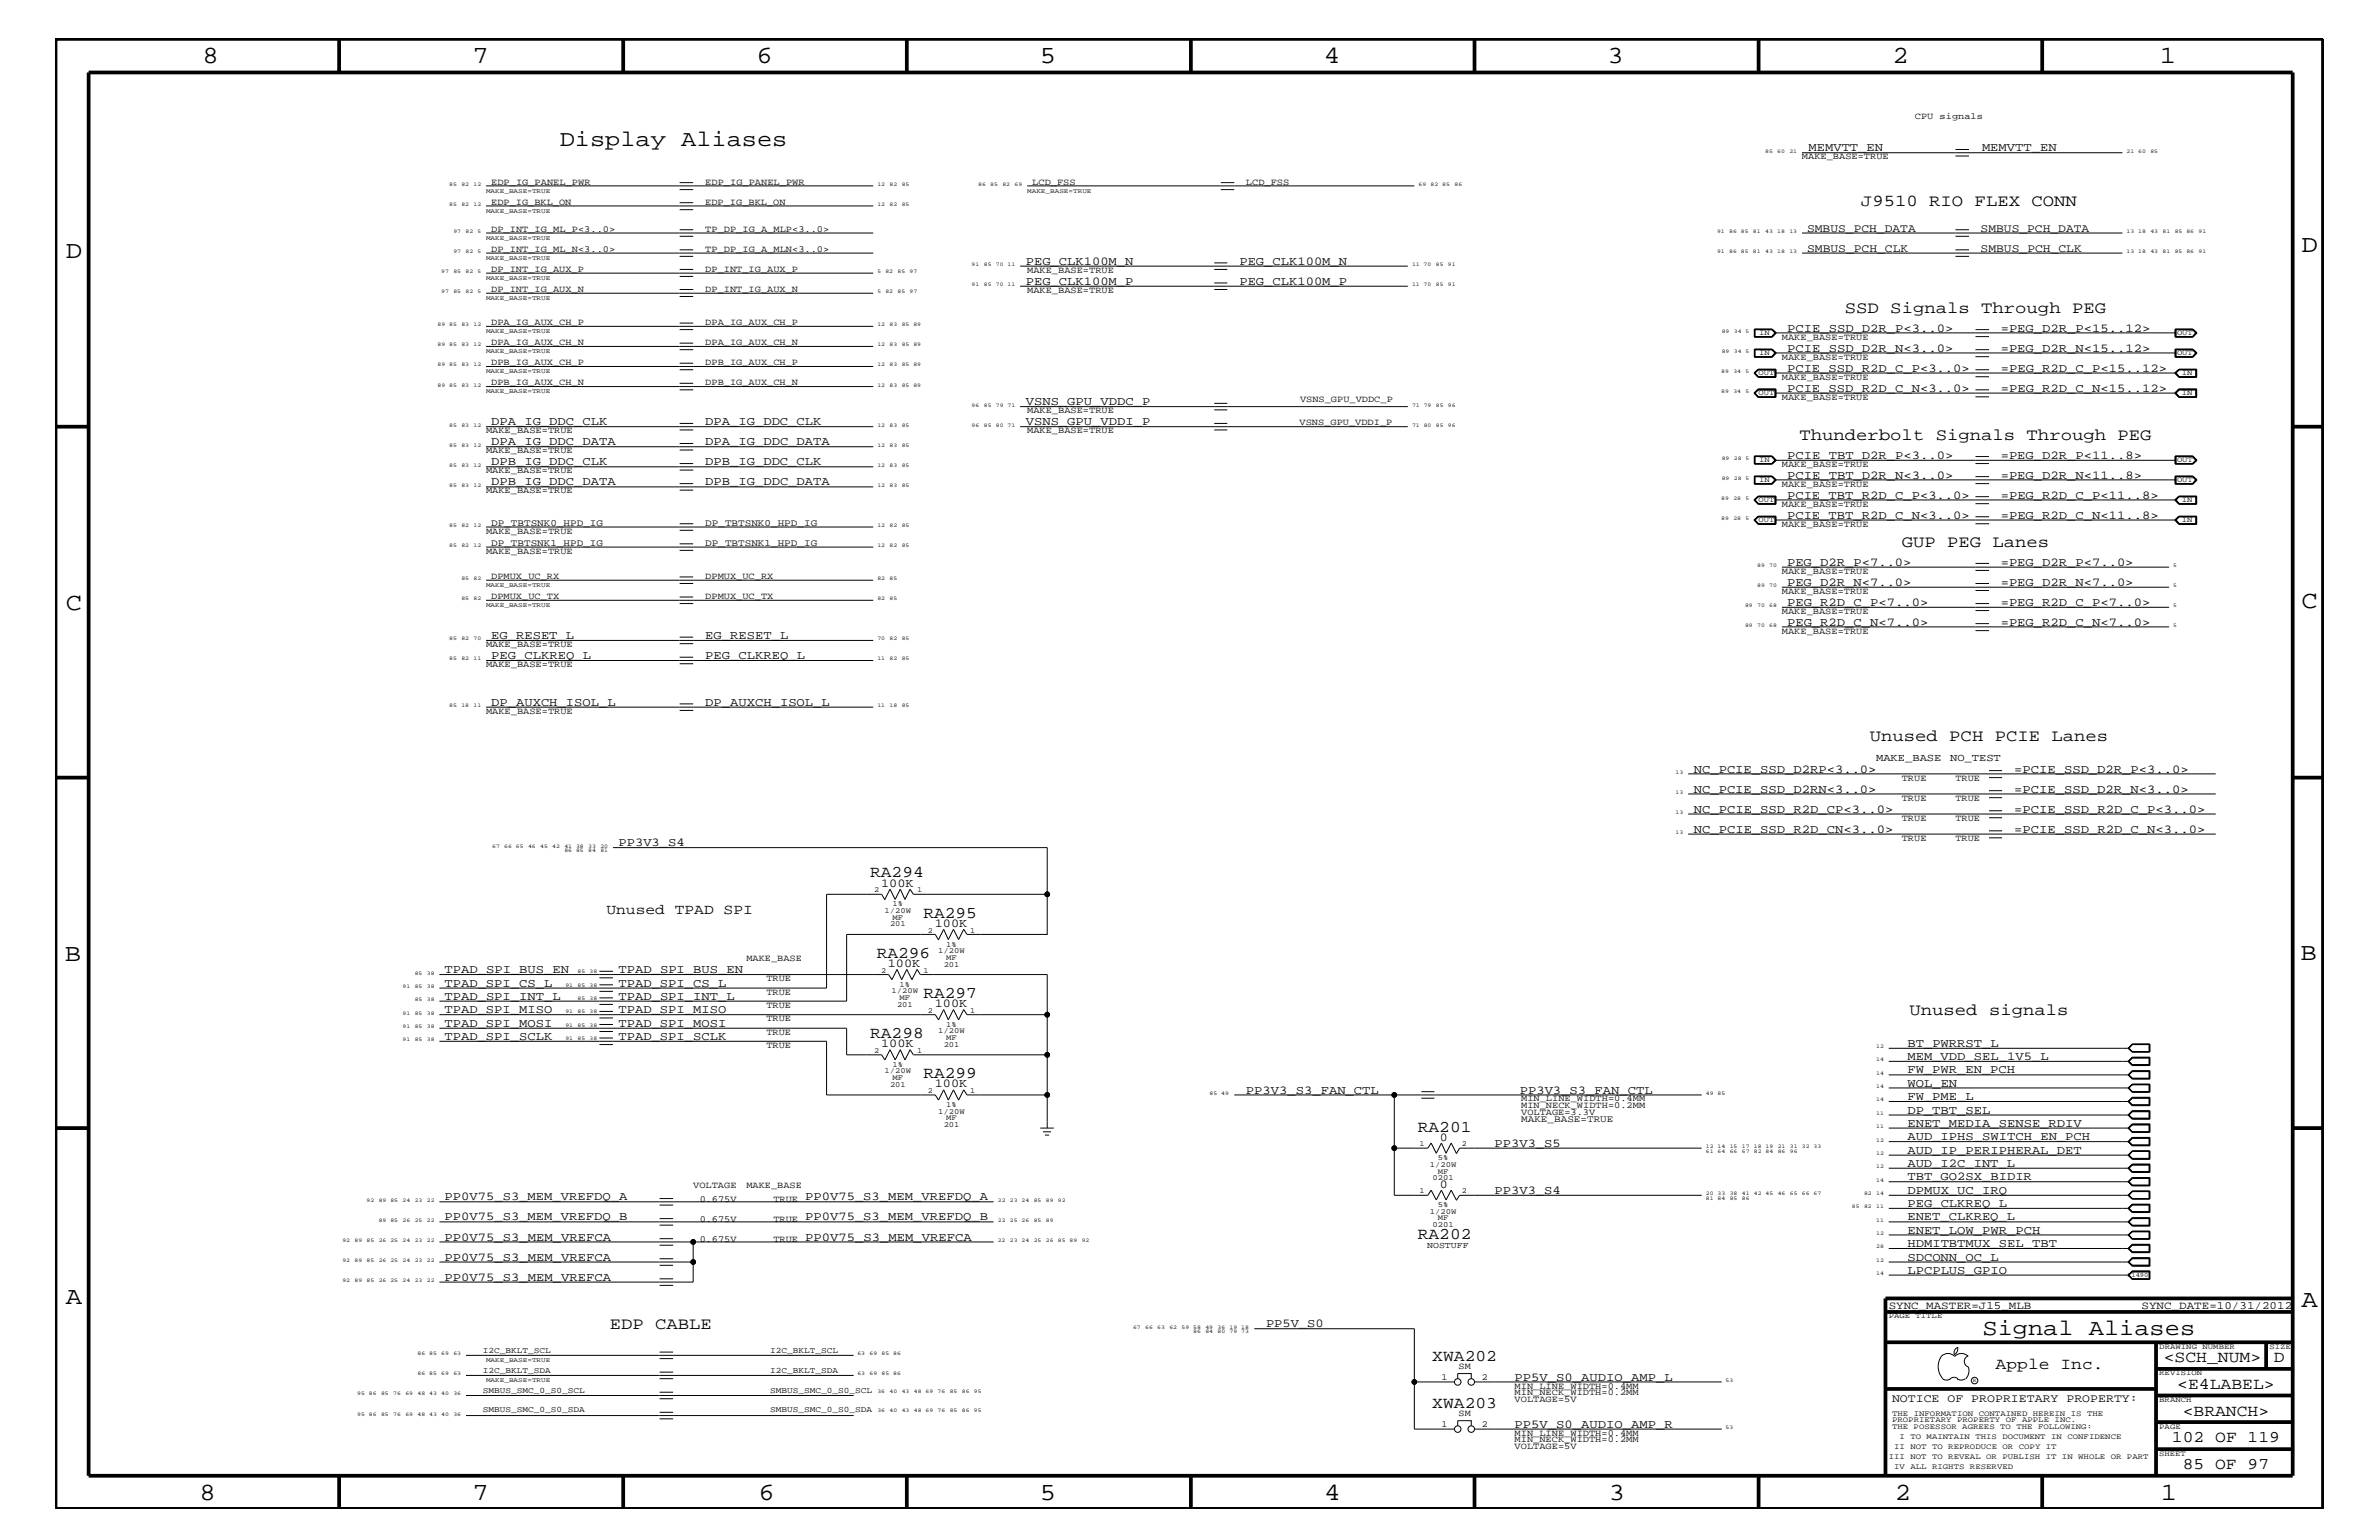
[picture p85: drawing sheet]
<svg xmlns="http://www.w3.org/2000/svg" width="432mm" height="279mm" viewBox="0 0 432 279" stroke-linecap="round" stroke-linejoin="round" font-family="sans-serif">
<defs><g id="words">
<g font-size="4.5">
<text x="36.7" y="11.5">8</text>
<text x="85.8" y="11.5">7</text>
<text x="137.3" y="11.5">6</text>
<text x="188.7" y="11.5">5</text>
<text x="240.3" y="11.5">4</text>
<text x="291.8" y="11.5">3</text>
<text x="343.5" y="11.5">2</text>
<text x="392" y="11.5">1</text>
<text x="11.9" y="46.8">D</text>
<text x="417.7" y="45.7">D</text>
<text x="11.9" y="110.6">C</text>
<text x="417.7" y="110.3">C</text>
<text x="11.8" y="174.3">B</text>
<text x="417.6" y="174.2">B</text>
<text x="11.9" y="236.7">A</text>
<text x="417.7" y="237.1">A</text>
<text x="36.2" y="272.1">8</text>
<text x="85.8" y="272.1">7</text>
<text x="137.7" y="272.1">6</text>
<text x="188.7" y="272.1">5</text>
<text x="240.4" y="272.1">4</text>
<text x="292" y="272.1">3</text>
<text x="343.9" y="272.1">2</text>
<text x="392.2" y="272.1">1</text>
</g>
<g font-size="4.1">
<text x="101.6" y="26.5">Display Aliases</text>
<text x="359.8" y="242.3">Signal Aliases</text>
</g>
<g font-size="3">
<text x="337.8" y="37.4">J9510 RIO FLEX CONN</text>
<text x="334.9" y="56.8">SSD Signals Through PEG</text>
<text x="326.6" y="79.9">Thunderbolt Signals Through PEG</text>
<text x="345.2" y="99.3">GUP PEG Lanes</text>
<text x="339.4" y="134.4">Unused PCH PCIE Lanes</text>
<text x="157.9" y="159.2">RA294</text>
<text x="167.6" y="166.5">RA295</text>
<text x="159.1" y="173.8">RA296</text>
<text x="167.6" y="181">RA297</text>
<text x="346.6" y="184.1">Unused signals</text>
<text x="157.9" y="188.3">RA298</text>
<text x="167.6" y="195.6">RA299</text>
<text x="257.3" y="205.3">RA201</text>
<text x="257.3" y="224.7">RA202</text>
<text x="110.7" y="241.2">EDP CABLE</text>
<text x="260" y="247">XWA202</text>
<text x="362.2" y="248.4">Apple Inc.</text>
<text x="392.7" y="247.1">&lt;SCH_NUM&gt;</text>
<text x="395.2" y="252">&lt;E4LABEL&gt;</text>
<text x="412.7" y="247.1">D</text>
<text x="260" y="255.5">XWA203</text>
<text x="396.2" y="256.8">&lt;BRANCH&gt;</text>
<text x="394.2" y="261.6">102 OF 119</text>
<text x="396.2" y="266.6">85 OF 97</text>
</g>
<text font-size="2.6" x="110.1" y="165.9">Unused TPAD SPI</text>
<g font-size="2.2">
<text x="328.3" y="27.5">MEMVTT_EN</text>
<text x="359.7" y="27.5">MEMVTT_EN</text>
<text x="186.2" y="48">PEG_CLK100M_N</text>
<text x="186.2" y="51.7">PEG_CLK100M_P</text>
<text x="225" y="51.7">PEG_CLK100M_P</text>
<text x="225" y="48">PEG_CLK100M_N</text>
<text x="324.4" y="60.2">PCIE_SSD_D2R_P&lt;3..0&gt;</text>
<text x="324.4" y="63.9">PCIE_SSD_D2R_N&lt;3..0&gt;</text>
<text x="363.1" y="63.9">=PEG_D2R_N&lt;15..12&gt;</text>
<text x="363.1" y="60.2">=PEG_D2R_P&lt;15..12&gt;</text>
<text x="324.4" y="67.5">PCIE_SSD_R2D_C_P&lt;3..0&gt;</text>
<text x="324.4" y="71.1">PCIE_SSD_R2D_C_N&lt;3..0&gt;</text>
<text x="363.1" y="67.5">=PEG_R2D_C_P&lt;15..12&gt;</text>
<text x="363.1" y="71.1">=PEG_R2D_C_N&lt;15..12&gt;</text>
<text x="89.2" y="77.2">DPA_IG_DDC_CLK</text>
<text x="128" y="77.2">DPA_IG_DDC_CLK</text>
<text x="186.2" y="77.2">VSNS_GPU_VDDI_P</text>
<text x="186.2" y="73.5">VSNS_GPU_VDDC_P</text>
<text x="89.2" y="80.8">DPA_IG_DDC_DATA</text>
<text x="128" y="80.8">DPA_IG_DDC_DATA</text>
<text x="324.4" y="83.3">PCIE_TBT_D2R_P&lt;3..0&gt;</text>
<text x="363.1" y="83.3">=PEG_D2R_P&lt;11..8&gt;</text>
<text x="89.2" y="84.4">DPB_IG_DDC_CLK</text>
<text x="89.2" y="88.1">DPB_IG_DDC_DATA</text>
<text x="128" y="84.4">DPB_IG_DDC_CLK</text>
<text x="128" y="88.1">DPB_IG_DDC_DATA</text>
<text x="324.4" y="86.9">PCIE_TBT_D2R_N&lt;3..0&gt;</text>
<text x="363.1" y="86.9">=PEG_D2R_N&lt;11..8&gt;</text>
<text x="324.4" y="90.5">PCIE_TBT_R2D_C_P&lt;3..0&gt;</text>
<text x="324.4" y="94.2">PCIE_TBT_R2D_C_N&lt;3..0&gt;</text>
<text x="363.1" y="90.5">=PEG_R2D_C_P&lt;11..8&gt;</text>
<text x="363.1" y="94.2">=PEG_R2D_C_N&lt;11..8&gt;</text>
<text x="324.4" y="102.6">PEG_D2R_P&lt;7..0&gt;</text>
<text x="324.4" y="106.3">PEG_D2R_N&lt;7..0&gt;</text>
<text x="363.1" y="102.6">=PEG_D2R_P&lt;7..0&gt;</text>
<text x="363.1" y="106.3">=PEG_D2R_N&lt;7..0&gt;</text>
<text x="324.4" y="113.6">PEG_R2D_C_N&lt;7..0&gt;</text>
<text x="324.4" y="109.9">PEG_R2D_C_P&lt;7..0&gt;</text>
<text x="363.1" y="113.6">=PEG_R2D_C_N&lt;7..0&gt;</text>
<text x="363.1" y="109.9">=PEG_R2D_C_P&lt;7..0&gt;</text>
<text x="89.2" y="119.6">PEG_CLKREQ_L</text>
<text x="89.2" y="115.9">EG_RESET_L</text>
<text x="128" y="119.6">PEG_CLKREQ_L</text>
<text x="128" y="115.9">EG_RESET_L</text>
<text x="89.2" y="128">DP_AUXCH_ISOL_L</text>
<text x="128" y="128">DP_AUXCH_ISOL_L</text>
<text x="307.4" y="143.9">NC_PCIE_SSD_D2RN&lt;3..0&gt;</text>
<text x="307.4" y="140.2">NC_PCIE_SSD_D2RP&lt;3..0&gt;</text>
<text x="365.6" y="140.2">=PCIE_SSD_D2R_P&lt;3..0&gt;</text>
<text x="365.6" y="143.9">=PCIE_SSD_D2R_N&lt;3..0&gt;</text>
<text x="307.4" y="147.5">NC_PCIE_SSD_R2D_CP&lt;3..0&gt;</text>
<text x="365.6" y="147.5">=PCIE_SSD_R2D_C_P&lt;3..0&gt;</text>
<text x="112.3" y="153.5">PP3V3_S4</text>
<text x="307.4" y="151.1">NC_PCIE_SSD_R2D_CN&lt;3..0&gt;</text>
<text x="365.6" y="151.1">=PCIE_SSD_R2D_C_N&lt;3..0&gt;</text>
<text x="159.9" y="160.9">100K</text>
<text x="169.7" y="168.2">100K</text>
<text x="80.7" y="179">TPAD_SPI_CS_L</text>
<text x="80.7" y="176.6">TPAD_SPI_BUS_EN</text>
<text x="112.3" y="176.6">TPAD_SPI_BUS_EN</text>
<text x="112.3" y="179">TPAD_SPI_CS_L</text>
<text x="161.1" y="175.5">100K</text>
<text x="80.7" y="181.4">TPAD_SPI_INT_L</text>
<text x="80.7" y="183.8">TPAD_SPI_MISO</text>
<text x="112.3" y="183.8">TPAD_SPI_MISO</text>
<text x="112.3" y="181.4">TPAD_SPI_INT_L</text>
<text x="169.7" y="182.7">100K</text>
<text x="80.7" y="186.3">TPAD_SPI_MOSI</text>
<text x="80.7" y="188.7">TPAD_SPI_SCLK</text>
<text x="112.3" y="188.7">TPAD_SPI_SCLK</text>
<text x="112.3" y="186.3">TPAD_SPI_MOSI</text>
<text x="159.9" y="190">100K</text>
<text x="346.2" y="189.9">BT_PWRRST_L</text>
<text x="169.7" y="197.3">100K</text>
<text x="346.2" y="192.3">MEM_VDD_SEL_1V5_L</text>
<text x="346.2" y="194.8">FW_PWR_EN_PCH</text>
<text x="346.2" y="197.2">WOL_EN</text>
<text x="226.1" y="198.4">PP3V3_S3_FAN_CTL</text>
<text x="275.8" y="198.4">PP3V3_S3_FAN_CTL</text>
<text x="346.2" y="199.6">FW_PME_L</text>
<text x="346.2" y="202">DP_TBT_SEL</text>
<text x="261.3" y="207">0</text>
<text x="271.3" y="208.1">PP3V3_S5</text>
<text x="346.2" y="204.4">ENET_MEDIA_SENSE_RDIV</text>
<text x="346.2" y="206.9">AUD_IPHS_SWITCH_EN_PCH</text>
<text x="346.2" y="209.3">AUD_IP_PERIPHERAL_DET</text>
<text x="261.3" y="215.5">0</text>
<text x="346.2" y="214.2">TBT_GO2SX_BIDIR</text>
<text x="346.2" y="211.7">AUD_I2C_INT_L</text>
<text x="80.7" y="217.8">PP0V75_S3_MEM_VREFDQ_A</text>
<text x="80.7" y="221.4">PP0V75_S3_MEM_VREFDQ_B</text>
<text x="146.1" y="221.4">PP0V75_S3_MEM_VREFDQ_B</text>
<text x="146.1" y="217.8">PP0V75_S3_MEM_VREFDQ_A</text>
<text x="271.3" y="216.6">PP3V3_S4</text>
<text x="346.2" y="221.4">ENET_CLKREQ_L</text>
<text x="346.2" y="219">PEG_CLKREQ_L</text>
<text x="346.2" y="216.6">DPMUX_UC_IRQ</text>
<text x="80.7" y="225.1">PP0V75_S3_MEM_VREFCA</text>
<text x="146.1" y="225.1">PP0V75_S3_MEM_VREFCA</text>
<text x="346.2" y="223.9">ENET_LOW_PWR_PCH</text>
<text x="346.2" y="226.3">HDMITBTMUX_SEL_TBT</text>
<text x="80.7" y="232.4">PP0V75_S3_MEM_VREFCA</text>
<text x="80.7" y="228.7">PP0V75_S3_MEM_VREFCA</text>
<text x="346.2" y="231.1">LPCPLUS_GPIO</text>
<text x="346.2" y="228.7">SDCONN_OC_L</text>
<text x="229.8" y="240.8">PP5V_S0</text>
<text x="274.9" y="250.6">PP5V_S0_AUDIO_AMP_L</text>
<text x="274.9" y="259">PP5V_S0_AUDIO_AMP_R</text>
</g>
<g font-size="2.1">
<text x="328" y="45.7">SMBUS_PCH_CLK</text>
<text x="328" y="42">SMBUS_PCH_DATA</text>
<text x="359.5" y="42">SMBUS_PCH_DATA</text>
<text x="359.5" y="45.7">SMBUS_PCH_CLK</text>
<text x="343.4" y="254.4">NOTICE OF PROPRIETARY PROPERTY:</text>
</g>
<g font-size="2">
<text x="342.8" y="237.4">SYNC_MASTER=J15_MLB</text>
<text x="388.7" y="237.4">SYNC_DATE=10/31/2012</text>
</g>
<g font-size="1.9">
<text x="340.5" y="138">MAKE_BASE</text>
<text x="353.9" y="138">NO_TEST</text>
</g>
<g font-size="1.8">
<text x="89.2" y="95.4">DP_TBTSNK0_HPD_IG</text>
<text x="128" y="95.4">DP_TBTSNK0_HPD_IG</text>
<text x="89.2" y="99">DP_TBTSNK1_HPD_IG</text>
<text x="128" y="99">DP_TBTSNK1_HPD_IG</text>
<text x="276.1" y="203.5">MAKE_BASE=TRUE</text>
</g>
<g font-size="1.7">
<text x="347.6" y="21.6">CPU signals</text>
<text x="327.1" y="28.9">MAKE_BASE=TRUE</text>
<text x="89.2" y="33.6">EDP_IG_PANEL_PWR</text>
<text x="128" y="33.6">EDP_IG_PANEL_PWR</text>
<text x="187.4" y="33.6">LCD_FSS</text>
<text x="226.1" y="33.6">LCD_FSS</text>
<text x="89.2" y="37.2">EDP_IG_BKL_ON</text>
<text x="128" y="37.2">EDP_IG_BKL_ON</text>
<text x="89.2" y="45.7">DP_INT_IG_ML_N&lt;3..0&gt;</text>
<text x="89.2" y="42">DP_INT_IG_ML_P&lt;3..0&gt;</text>
<text x="128" y="42">TP_DP_IG_A_MLP&lt;3..0&gt;</text>
<text x="128" y="45.7">TP_DP_IG_A_MLN&lt;3..0&gt;</text>
<text x="89.2" y="49.3">DP_INT_IG_AUX_P</text>
<text x="89.2" y="52.9">DP_INT_IG_AUX_N</text>
<text x="128" y="49.3">DP_INT_IG_AUX_P</text>
<text x="128" y="52.9">DP_INT_IG_AUX_N</text>
<text x="186.4" y="49.6">MAKE_BASE=TRUE</text>
<text x="186.4" y="53.2">MAKE_BASE=TRUE</text>
<text x="89.2" y="59">DPA_IG_AUX_CH_P</text>
<text x="128" y="59">DPA_IG_AUX_CH_P</text>
<text x="89.2" y="62.6">DPA_IG_AUX_CH_N</text>
<text x="128" y="62.6">DPA_IG_AUX_CH_N</text>
<text x="323.4" y="61.7">MAKE_BASE=TRUE</text>
<text x="323.4" y="65.3">MAKE_BASE=TRUE</text>
<text x="89.2" y="66.2">DPB_IG_AUX_CH_P</text>
<text x="89.2" y="69.9">DPB_IG_AUX_CH_N</text>
<text x="128" y="66.2">DPB_IG_AUX_CH_P</text>
<text x="128" y="69.9">DPB_IG_AUX_CH_N</text>
<text x="323.4" y="68.9">MAKE_BASE=TRUE</text>
<text x="186.4" y="75">MAKE_BASE=TRUE</text>
<text x="235.9" y="77.2">VSNS_GPU_VDDI_P</text>
<text x="236" y="72.9">VSNS_GPU_VDDC_P</text>
<text x="323.4" y="72.6">MAKE_BASE=TRUE</text>
<text x="88.2" y="78.6">MAKE_BASE=TRUE</text>
<text x="88.2" y="82.2">MAKE_BASE=TRUE</text>
<text x="186.4" y="78.6">MAKE_BASE=TRUE</text>
<text x="88.2" y="85.9">MAKE_BASE=TRUE</text>
<text x="88.2" y="89.5">MAKE_BASE=TRUE</text>
<text x="323.4" y="84.7">MAKE_BASE=TRUE</text>
<text x="323.4" y="88.3">MAKE_BASE=TRUE</text>
<text x="323.4" y="92">MAKE_BASE=TRUE</text>
<text x="323.4" y="95.6">MAKE_BASE=TRUE</text>
<text x="88.2" y="100.4">MAKE_BASE=TRUE</text>
<text x="88.2" y="96.8">MAKE_BASE=TRUE</text>
<text x="89.2" y="105">DPMUX_UC_RX</text>
<text x="128" y="105">DPMUX_UC_RX</text>
<text x="323.4" y="104.1">MAKE_BASE=TRUE</text>
<text x="323.4" y="107.7">MAKE_BASE=TRUE</text>
<text x="89.2" y="108.7">DPMUX_UC_TX</text>
<text x="128" y="108.7">DPMUX_UC_TX</text>
<text x="323.4" y="111.4">MAKE_BASE=TRUE</text>
<text x="88.2" y="117.4">MAKE_BASE=TRUE</text>
<text x="323.4" y="115">MAKE_BASE=TRUE</text>
<text x="88.2" y="121">MAKE_BASE=TRUE</text>
<text x="88.2" y="129.6">MAKE_BASE=TRUE</text>
<text x="345.2" y="141.7">TRUE</text>
<text x="354.9" y="141.7">TRUE</text>
<text x="345.2" y="145.3">TRUE</text>
<text x="345.2" y="149">TRUE</text>
<text x="354.9" y="145.3">TRUE</text>
<text x="354.9" y="149">TRUE</text>
<text x="345.2" y="152.6">TRUE</text>
<text x="354.9" y="152.6">TRUE</text>
<text x="135.5" y="174.4">MAKE_BASE</text>
<text x="139.1" y="178">TRUE</text>
<text x="139.1" y="185.3">TRUE</text>
<text x="139.1" y="180.5">TRUE</text>
<text x="139.1" y="182.9">TRUE</text>
<text x="139.1" y="190.2">TRUE</text>
<text x="139.1" y="187.7">TRUE</text>
<text x="276.1" y="201">MIN_NECK_WIDTH=0.2MM</text>
<text x="276.1" y="199.8">MIN_LINE_WIDTH=0.4MM</text>
<text x="276.1" y="202.3">VOLTAGE=3.3V</text>
<text x="125.8" y="215.6">VOLTAGE</text>
<text x="135.5" y="215.6">MAKE_BASE</text>
<text x="127" y="218">0.675V</text>
<text x="127" y="221.7">0.675V</text>
<text x="140.4" y="218">TRUE</text>
<text x="140.4" y="221.7">TRUE</text>
<text x="127" y="225.3">0.675V</text>
<text x="140.4" y="225.3">TRUE</text>
<text x="261.7" y="250.4">1</text>
<text x="264.8" y="248.4">SM</text>
<text x="268.9" y="250.4">2</text>
<text x="274.9" y="252">MIN_LINE_WIDTH=0.4MM</text>
<text x="264.8" y="256.8">SM</text>
<text x="274.9" y="253.2">MIN_NECK_WIDTH=0.2MM</text>
<text x="274.9" y="254.4">VOLTAGE=5V</text>
<text x="261.7" y="258.9">1</text>
<text x="268.9" y="258.9">2</text>
<text x="274.9" y="262.9">VOLTAGE=5V</text>
<text x="274.9" y="260.5">MIN_LINE_WIDTH=0.4MM</text>
<text x="274.9" y="261.6">MIN_NECK_WIDTH=0.2MM</text>
</g>
<text font-size="1.6" x="259" y="226.5">NOSTUFF</text>
<g font-size="1.5">
<text x="87.6" y="245.4">I2C_BKLT_SCL</text>
<text x="139.8" y="245.4">I2C_BKLT_SCL</text>
<text x="87.6" y="249">I2C_BKLT_SDA</text>
<text x="139.8" y="249">I2C_BKLT_SDA</text>
<text x="87.6" y="256.2">SMBUS_SMC_0_S0_SDA</text>
<text x="87.6" y="252.7">SMBUS_SMC_0_S0_SCL</text>
<text x="139.8" y="256.2">SMBUS_SMC_0_S0_SDA</text>
<text x="139.8" y="252.7">SMBUS_SMC_0_S0_SCL</text>
</g>
<g font-size="1.4">
<text x="319.3" y="60.8">IN</text>
<text x="319.3" y="64.5">IN</text>
<text x="395.1" y="60.8">OUT</text>
<text x="395.1" y="64.5">OUT</text>
<text x="319.2" y="68.1">OUT</text>
<text x="319.2" y="71.7">OUT</text>
<text x="396" y="68.1">IN</text>
<text x="396" y="71.7">IN</text>
<text x="319.3" y="83.8">IN</text>
<text x="395.1" y="83.8">OUT</text>
<text x="319.3" y="87.5">IN</text>
<text x="395.1" y="87.5">OUT</text>
<text x="319.2" y="91.1">OUT</text>
<text x="319.2" y="94.8">OUT</text>
<text x="396" y="91.1">IN</text>
<text x="396" y="94.8">IN</text>
<text x="158.7" y="161.9">2</text>
<text x="166.5" y="161.9">1</text>
<text x="160.6" y="165.6">1/20W</text>
<text x="162" y="166.9">MF</text>
<text x="162" y="164.5">1%</text>
<text x="161.5" y="168.1">201</text>
<text x="168.4" y="169.2">2</text>
<text x="170.3" y="172.9">1/20W</text>
<text x="171.7" y="171.7">1%</text>
<text x="176.1" y="169.2">1</text>
<text x="159.9" y="176.5">2</text>
<text x="163.3" y="179">1%</text>
<text x="167.6" y="176.5">1</text>
<text x="171.3" y="175.4">201</text>
<text x="171.7" y="174.2">MF</text>
<text x="161.8" y="180.2">1/20W</text>
<text x="162.8" y="182.7">201</text>
<text x="163.3" y="181.4">MF</text>
<text x="168.4" y="183.8">2</text>
<text x="176.1" y="183.8">1</text>
<text x="158.7" y="191">2</text>
<text x="166.5" y="191">1</text>
<text x="170.3" y="187.5">1/20W</text>
<text x="171.3" y="189.9">201</text>
<text x="171.7" y="188.7">MF</text>
<text x="171.7" y="186.3">1%</text>
<text x="160.6" y="194.8">1/20W</text>
<text x="161.5" y="197.2">201</text>
<text x="162" y="193.6">1%</text>
<text x="162" y="195.9">MF</text>
<text x="168.4" y="198.2">2</text>
<text x="170.3" y="202">1/20W</text>
<text x="171.7" y="200.9">1%</text>
<text x="171.7" y="203.2">MF</text>
<text x="176.1" y="198.2">1</text>
<text x="171.3" y="204.4">201</text>
<text x="257.6" y="208">1</text>
<text x="265.3" y="208">2</text>
<text x="259.5" y="211.7">1/20W</text>
<text x="260" y="214.2">0201</text>
<text x="261" y="213">MF</text>
<text x="261" y="210.5">5%</text>
<text x="257.6" y="216.4">1</text>
<text x="259.5" y="220.2">1/20W</text>
<text x="261" y="219">5%</text>
<text x="261" y="221.4">MF</text>
<text x="265.3" y="216.4">2</text>
<text x="260" y="222.6">0201</text>
<text x="342.8" y="239.2">PAGE TITLE</text>
<text x="391.9" y="244.7">DRAWING NUMBER</text>
<text x="411.9" y="244.7">SIZE</text>
<text x="391.9" y="249.5">REVISION</text>
<text x="343.4" y="256.8">THE INFORMATION CONTAINED HEREIN IS THE</text>
<text x="391.9" y="254.4">BRANCH</text>
<text x="343.4" y="258">PROPRIETARY PROPERTY OF APPLE INC.</text>
<text x="343.4" y="259.3">THE POSESSOR AGREES TO THE FOLLOWING:</text>
<text x="343.8" y="262.9">II NOT TO REPRODUCE OR COPY IT</text>
<text x="344.8" y="261.1">I TO MAINTAIN THIS DOCUMENT IN CONFIDENCE</text>
<text x="391.9" y="259.3">PAGE</text>
<text x="342.8" y="264.7">III NOT TO REVEAL OR PUBLISH IT IN WHOLE OR PART</text>
<text x="343.8" y="266.6">IV ALL RIGHTS RESERVED</text>
<text x="391.9" y="264.1">SHEET</text>
</g>
<g font-size="1.2">
<text x="88.2" y="35">MAKE_BASE=TRUE</text>
<text x="186.4" y="35">MAKE_BASE=TRUE</text>
<text x="88.2" y="38.6">MAKE_BASE=TRUE</text>
<text x="88.2" y="47.1">MAKE_BASE=TRUE</text>
<text x="88.2" y="43.5">MAKE_BASE=TRUE</text>
<text x="88.2" y="50.7">MAKE_BASE=TRUE</text>
<text x="88.2" y="54.4">MAKE_BASE=TRUE</text>
<text x="88.2" y="60.4">MAKE_BASE=TRUE</text>
<text x="88.2" y="64">MAKE_BASE=TRUE</text>
<text x="88.2" y="67.7">MAKE_BASE=TRUE</text>
<text x="88.2" y="71.3">MAKE_BASE=TRUE</text>
<text x="88.2" y="106.5">MAKE_BASE=TRUE</text>
<text x="88.2" y="110.2">MAKE_BASE=TRUE</text>
<text x="386.1" y="231.8">I1490</text>
<text x="88.2" y="250.7">MAKE_BASE=TRUE</text>
<text x="88.2" y="247.1">MAKE_BASE=TRUE</text>
</g>
<g font-size="1">
<text x="320.4" y="27.7">85</text>
<text x="322.6" y="27.7">60</text>
<text x="324.8" y="27.7">21</text>
<text x="386" y="27.7">21 60</text>
<text x="390.3" y="27.7">85</text>
<text x="81.5" y="33.7">85</text>
<text x="83.7" y="33.7">82</text>
<text x="85.9" y="33.7">12</text>
<text x="159.3" y="33.7">12</text>
<text x="161.5" y="33.7">82</text>
<text x="163.7" y="33.7">85</text>
<text x="177.5" y="33.7">86</text>
<text x="179.7" y="33.7">85</text>
<text x="181.9" y="33.7">82</text>
<text x="184.1" y="33.7">69</text>
<text x="257.5" y="33.7">69</text>
<text x="259.7" y="33.7">82 85</text>
<text x="264" y="33.7">86</text>
<text x="81.5" y="37.4">85</text>
<text x="83.7" y="37.4">82</text>
<text x="85.9" y="37.4">12</text>
<text x="159.3" y="37.4">12</text>
<text x="161.5" y="37.4">82</text>
<text x="163.7" y="37.4">85</text>
<text x="82.3" y="45.9">97</text>
<text x="82.3" y="42.3">97</text>
<text x="84.5" y="45.9">82</text>
<text x="84.5" y="42.3">82</text>
<text x="86.7" y="45.9">5</text>
<text x="86.7" y="42.3">5</text>
<text x="311.7" y="45.9">91</text>
<text x="311.7" y="42.3">91</text>
<text x="313.9" y="45.9">86 85</text>
<text x="313.9" y="42.3">86 85</text>
<text x="318.2" y="45.9">81</text>
<text x="318.2" y="42.3">81</text>
<text x="320.4" y="45.9">43</text>
<text x="320.4" y="42.3">43</text>
<text x="322.6" y="45.9">18</text>
<text x="322.6" y="42.3">18</text>
<text x="324.8" y="45.9">13</text>
<text x="324.8" y="42.3">13</text>
<text x="386" y="42.3">13 18</text>
<text x="386" y="45.9">13 18</text>
<text x="390.3" y="42.3">43</text>
<text x="390.3" y="45.9">43</text>
<text x="392.5" y="42.3">81</text>
<text x="392.5" y="45.9">81</text>
<text x="394.7" y="42.3">85 86</text>
<text x="394.7" y="45.9">85 86</text>
<text x="399" y="42.3">91</text>
<text x="399" y="45.9">91</text>
<text x="80.1" y="49.6">97</text>
<text x="80.1" y="53.2">97</text>
<text x="82.3" y="49.6">85</text>
<text x="82.3" y="53.2">85</text>
<text x="84.5" y="49.6">82</text>
<text x="84.5" y="53.2">82</text>
<text x="86.7" y="49.6">5</text>
<text x="86.7" y="53.2">5</text>
<text x="159.3" y="49.6">5</text>
<text x="159.3" y="53.2">5</text>
<text x="160.7" y="49.6">82</text>
<text x="160.7" y="53.2">82</text>
<text x="162.9" y="49.6">85</text>
<text x="162.9" y="53.2">85</text>
<text x="165.1" y="49.6">97</text>
<text x="165.1" y="53.2">97</text>
<text x="176.4" y="51.9">91</text>
<text x="176.4" y="48.3">91</text>
<text x="178.6" y="51.9">85</text>
<text x="178.6" y="48.3">85</text>
<text x="180.8" y="51.9">70 11</text>
<text x="180.8" y="48.3">70 11</text>
<text x="256.3" y="51.9">11 70</text>
<text x="256.3" y="48.3">11 70</text>
<text x="260.6" y="51.9">85</text>
<text x="260.6" y="48.3">85</text>
<text x="262.8" y="51.9">91</text>
<text x="262.8" y="48.3">91</text>
<text x="79.4" y="59.2">89 85</text>
<text x="83.7" y="59.2">83</text>
<text x="85.9" y="59.2">12</text>
<text x="159.3" y="59.2">12</text>
<text x="161.5" y="59.2">83</text>
<text x="163.7" y="59.2">85 89</text>
<text x="79.4" y="62.9">89 85</text>
<text x="83.7" y="62.9">83</text>
<text x="85.9" y="62.9">12</text>
<text x="159.3" y="62.9">12</text>
<text x="161.5" y="62.9">83</text>
<text x="163.7" y="62.9">85 89</text>
<text x="312.5" y="60.4">89</text>
<text x="312.5" y="64">89</text>
<text x="314.7" y="60.4">34 5</text>
<text x="314.7" y="64">34 5</text>
<text x="79.4" y="70.1">89 85</text>
<text x="79.4" y="66.5">89 85</text>
<text x="83.7" y="70.1">83</text>
<text x="83.7" y="66.5">83</text>
<text x="85.9" y="70.1">12</text>
<text x="85.9" y="66.5">12</text>
<text x="159.3" y="66.5">12</text>
<text x="159.3" y="70.1">12</text>
<text x="161.5" y="66.5">83</text>
<text x="161.5" y="70.1">83</text>
<text x="163.7" y="66.5">85 89</text>
<text x="163.7" y="70.1">85 89</text>
<text x="312.4" y="67.7">89</text>
<text x="312.4" y="71.3">89</text>
<text x="314.6" y="67.7">34</text>
<text x="314.6" y="71.3">34</text>
<text x="316.8" y="67.7">5</text>
<text x="316.8" y="71.3">5</text>
<text x="81.5" y="77.4">85</text>
<text x="83.7" y="77.4">83</text>
<text x="85.9" y="77.4">12</text>
<text x="159.3" y="77.4">12</text>
<text x="161.5" y="77.4">83</text>
<text x="163.7" y="77.4">85</text>
<text x="176.4" y="77.4">96</text>
<text x="176.4" y="73.8">96</text>
<text x="178.6" y="77.4">85</text>
<text x="178.6" y="73.8">85</text>
<text x="180.8" y="77.4">80 71</text>
<text x="180.8" y="73.8">79 71</text>
<text x="256.3" y="77.4">71 80</text>
<text x="256.3" y="73.8">71 79</text>
<text x="260.6" y="77.4">85</text>
<text x="260.6" y="73.8">85</text>
<text x="262.8" y="77.4">96</text>
<text x="262.8" y="73.8">96</text>
<text x="81.5" y="81.1">85</text>
<text x="83.7" y="81.1">83</text>
<text x="85.9" y="81.1">12</text>
<text x="159.3" y="81.1">12</text>
<text x="161.5" y="81.1">83</text>
<text x="163.7" y="81.1">85</text>
<text x="312.5" y="83.5">89</text>
<text x="314.7" y="83.5">28 5</text>
<text x="81.5" y="84.7">85</text>
<text x="81.5" y="88.3">85</text>
<text x="83.7" y="84.7">83</text>
<text x="83.7" y="88.3">83</text>
<text x="85.9" y="84.7">12</text>
<text x="85.9" y="88.3">12</text>
<text x="159.3" y="84.7">12</text>
<text x="159.3" y="88.3">12</text>
<text x="161.5" y="84.7">83</text>
<text x="161.5" y="88.3">83</text>
<text x="163.7" y="84.7">85</text>
<text x="163.7" y="88.3">85</text>
<text x="312.5" y="87.1">89</text>
<text x="314.7" y="87.1">28 5</text>
<text x="81.5" y="95.6">85</text>
<text x="83.7" y="95.6">82</text>
<text x="85.9" y="95.6">12</text>
<text x="159.3" y="95.6">12</text>
<text x="161.5" y="95.6">82</text>
<text x="163.7" y="95.6">85</text>
<text x="312.4" y="90.7">89</text>
<text x="312.4" y="94.3">89</text>
<text x="314.6" y="90.7">28</text>
<text x="314.6" y="94.3">28</text>
<text x="316.8" y="90.7">5</text>
<text x="316.8" y="94.3">5</text>
<text x="81.5" y="99.3">85</text>
<text x="83.7" y="99.3">82</text>
<text x="85.9" y="99.3">12</text>
<text x="159.3" y="99.3">12</text>
<text x="161.5" y="99.3">82</text>
<text x="163.7" y="99.3">85</text>
<text x="83.7" y="105.3">85</text>
<text x="85.9" y="105.3">82</text>
<text x="159.3" y="105.3">82</text>
<text x="161.5" y="105.3">85</text>
<text x="318.9" y="102.9">89</text>
<text x="318.9" y="106.5">89</text>
<text x="321.1" y="102.9">70</text>
<text x="321.1" y="106.5">70</text>
<text x="394.5" y="102.9">5</text>
<text x="394.5" y="106.5">5</text>
<text x="83.7" y="108.9">85</text>
<text x="85.9" y="108.9">82</text>
<text x="159.3" y="108.9">82</text>
<text x="161.5" y="108.9">85</text>
<text x="316.7" y="113.7">89</text>
<text x="316.7" y="110.2">89</text>
<text x="318.9" y="113.7">70</text>
<text x="318.9" y="110.2">70</text>
<text x="321.1" y="113.7">68</text>
<text x="321.1" y="110.2">68</text>
<text x="394.5" y="113.7">5</text>
<text x="394.5" y="110.2">5</text>
<text x="81.5" y="119.8">85</text>
<text x="81.5" y="116.2">85</text>
<text x="83.7" y="119.8">82</text>
<text x="83.7" y="116.2">82</text>
<text x="85.9" y="119.8">11</text>
<text x="85.9" y="116.2">70</text>
<text x="159.3" y="116.2">70</text>
<text x="159.3" y="119.8">11</text>
<text x="161.5" y="116.2">82</text>
<text x="161.5" y="119.8">82</text>
<text x="163.7" y="116.2">85</text>
<text x="163.7" y="119.8">85</text>
<text x="81.5" y="128.3">85</text>
<text x="83.7" y="128.3">18</text>
<text x="85.9" y="128.3">11</text>
<text x="159.3" y="128.3">11</text>
<text x="161.5" y="128.3">18</text>
<text x="163.7" y="128.3">85</text>
<text x="304.1" y="140.4">13</text>
<text x="304.1" y="144">13</text>
<text x="304.1" y="147.7">13</text>
<text x="89.3" y="153.8">67</text>
<text x="91.5" y="153.8">66 65</text>
<text x="95.8" y="153.8">46</text>
<text x="98" y="153.8">45</text>
<text x="100.2" y="153.8">42</text>
<text x="102.4" y="153.8">41 38</text>
<text x="102.4" y="154.6">86 85</text>
<text x="106.8" y="153.8">33</text>
<text x="106.8" y="154.6">84</text>
<text x="109" y="153.8">20</text>
<text x="109" y="154.6">81</text>
<text x="304.1" y="151.3">13</text>
<text x="73.1" y="179.3">91</text>
<text x="75.3" y="179.3">85</text>
<text x="75.3" y="176.8">85</text>
<text x="77.5" y="179.3">38</text>
<text x="77.5" y="176.8">38</text>
<text x="102.6" y="179">91</text>
<text x="104.8" y="179">85</text>
<text x="104.8" y="176.6">85</text>
<text x="107" y="179">38</text>
<text x="107" y="176.6">38</text>
<text x="73.1" y="184.1">91</text>
<text x="75.3" y="181.6">85</text>
<text x="75.3" y="184.1">85</text>
<text x="77.5" y="181.6">38</text>
<text x="77.5" y="184.1">38</text>
<text x="102.6" y="183.8">91</text>
<text x="104.8" y="181.4">85</text>
<text x="104.8" y="183.8">85</text>
<text x="107" y="181.4">38</text>
<text x="107" y="183.8">38</text>
<text x="73.1" y="186.5">91</text>
<text x="73.1" y="188.9">91</text>
<text x="75.3" y="186.5">85</text>
<text x="75.3" y="188.9">85</text>
<text x="77.5" y="186.5">38</text>
<text x="77.5" y="188.9">38</text>
<text x="102.6" y="186.3">91</text>
<text x="102.6" y="188.7">91</text>
<text x="104.8" y="186.3">85</text>
<text x="104.8" y="188.7">85</text>
<text x="107" y="186.3">38</text>
<text x="107" y="188.7">38</text>
<text x="340.5" y="190.2">12</text>
<text x="340.5" y="192.6">14</text>
<text x="340.5" y="195">14</text>
<text x="340.5" y="197.4">14</text>
<text x="219.5" y="198.7">85 49</text>
<text x="309.6" y="198.7">49 85</text>
<text x="340.5" y="199.8">14</text>
<text x="340.5" y="202.3">11</text>
<text x="309.6" y="208.3">12 14</text>
<text x="309.6" y="209.2">61 64</text>
<text x="313.9" y="208.3">15</text>
<text x="313.9" y="209.2">66</text>
<text x="316.1" y="208.3">17</text>
<text x="316.1" y="209.2">67</text>
<text x="318.3" y="208.3">18 19</text>
<text x="318.3" y="209.2">82 84</text>
<text x="322.7" y="208.3">21</text>
<text x="322.7" y="209.2">86</text>
<text x="324.9" y="208.3">31</text>
<text x="324.9" y="209.2">96</text>
<text x="327.1" y="208.3">32 33</text>
<text x="340.5" y="204.7">11</text>
<text x="340.5" y="207.1">12</text>
<text x="340.5" y="209.6">12</text>
<text x="340.5" y="214.4">14</text>
<text x="340.5" y="211.9">12</text>
<text x="66.5" y="218">92</text>
<text x="68.7" y="218">89 85</text>
<text x="68.7" y="221.7">89 85</text>
<text x="73.1" y="218">24</text>
<text x="73.1" y="221.7">26</text>
<text x="75.3" y="218">23</text>
<text x="75.3" y="221.7">25</text>
<text x="77.5" y="218">22</text>
<text x="77.5" y="221.7">22</text>
<text x="181.1" y="218">22</text>
<text x="181.1" y="221.7">22</text>
<text x="183.3" y="218">23 24</text>
<text x="183.3" y="221.7">25 26</text>
<text x="187.6" y="218">85</text>
<text x="187.6" y="221.7">85</text>
<text x="189.8" y="218">89</text>
<text x="189.8" y="221.7">89</text>
<text x="192" y="218">92</text>
<text x="309.6" y="216.9">20 33</text>
<text x="309.6" y="217.7">81 84</text>
<text x="313.9" y="216.9">38</text>
<text x="313.9" y="217.7">85</text>
<text x="316.1" y="216.9">41</text>
<text x="316.1" y="217.7">86</text>
<text x="318.3" y="216.9">42 45</text>
<text x="322.7" y="216.9">46</text>
<text x="324.9" y="216.9">65</text>
<text x="327.1" y="216.9">66 67</text>
<text x="336.1" y="219.2">85</text>
<text x="338.3" y="219.2">82</text>
<text x="338.3" y="216.9">82</text>
<text x="340.5" y="219.2">11</text>
<text x="340.5" y="216.9">14</text>
<text x="340.5" y="221.7">11</text>
<text x="62.1" y="225.3">92</text>
<text x="64.3" y="225.3">89</text>
<text x="66.5" y="225.3">85</text>
<text x="68.7" y="225.3">26 25</text>
<text x="73.1" y="225.3">24</text>
<text x="75.3" y="225.3">23</text>
<text x="77.5" y="225.3">22</text>
<text x="181.1" y="225.3">22</text>
<text x="183.3" y="225.3">23 24</text>
<text x="187.6" y="225.3">25</text>
<text x="189.8" y="225.3">26</text>
<text x="192" y="225.3">85 89</text>
<text x="196.3" y="225.3">92</text>
<text x="340.5" y="224.1">12</text>
<text x="340.5" y="226.5">28</text>
<text x="62.1" y="232.6">92</text>
<text x="62.1" y="229">92</text>
<text x="64.3" y="232.6">89</text>
<text x="64.3" y="229">89</text>
<text x="66.5" y="232.6">85</text>
<text x="66.5" y="229">85</text>
<text x="68.7" y="232.6">26 25</text>
<text x="68.7" y="229">26 25</text>
<text x="73.1" y="232.6">24</text>
<text x="73.1" y="229">24</text>
<text x="75.3" y="232.6">23</text>
<text x="75.3" y="229">23</text>
<text x="77.5" y="232.6">22</text>
<text x="77.5" y="229">22</text>
<text x="340.5" y="231.3">14</text>
<text x="340.5" y="229">12</text>
<text x="75.8" y="245.9">86 85</text>
<text x="80.1" y="245.9">69</text>
<text x="82.3" y="245.9">63</text>
<text x="155.6" y="245.9">63</text>
<text x="157.8" y="245.9">69</text>
<text x="160" y="245.9">85 86</text>
<text x="205.7" y="241.1">67</text>
<text x="207.9" y="241.1">66</text>
<text x="210.1" y="241.1">63</text>
<text x="212.3" y="241.1">62</text>
<text x="214.5" y="241.1">59 58</text>
<text x="216.6" y="241.9">86</text>
<text x="218.8" y="241.1">49</text>
<text x="218.8" y="241.9">84</text>
<text x="221" y="241.9">80</text>
<text x="221" y="241.1">36</text>
<text x="223.2" y="241.9">79 73</text>
<text x="223.2" y="241.1">19 18</text>
<text x="75.8" y="249.5">86 85</text>
<text x="80.1" y="249.5">69</text>
<text x="82.3" y="249.5">63</text>
<text x="155.6" y="249.5">63</text>
<text x="157.8" y="249.5">69</text>
<text x="160" y="249.5">85 86</text>
<text x="313.2" y="250.7">53</text>
<text x="358.1" y="250.7">R</text>
<text x="64.9" y="256.8">95 86</text>
<text x="64.9" y="253.2">95 86</text>
<text x="69.2" y="256.8">85</text>
<text x="69.2" y="253.2">85</text>
<text x="71.4" y="256.8">76</text>
<text x="71.4" y="253.2">76</text>
<text x="73.6" y="256.8">69</text>
<text x="73.6" y="253.2">69</text>
<text x="75.8" y="256.8">48 43</text>
<text x="75.8" y="253.2">48 43</text>
<text x="80.1" y="256.8">40</text>
<text x="80.1" y="253.2">40</text>
<text x="82.3" y="256.8">36</text>
<text x="82.3" y="253.2">36</text>
<text x="159.3" y="256.2">36</text>
<text x="159.3" y="252.7">36</text>
<text x="161.5" y="256.2">40</text>
<text x="161.5" y="252.7">40</text>
<text x="163.7" y="256.2">43</text>
<text x="163.7" y="252.7">43</text>
<text x="165.9" y="256.2">48 69</text>
<text x="165.9" y="252.7">48 69</text>
<text x="170.2" y="256.2">76</text>
<text x="170.2" y="252.7">76</text>
<text x="172.4" y="256.2">85</text>
<text x="172.4" y="252.7">85</text>
<text x="174.6" y="256.2">86</text>
<text x="174.6" y="252.7">86</text>
<text x="176.8" y="256.2">95</text>
<text x="176.8" y="252.7">95</text>
<text x="313.2" y="259.3">53</text>
</g>
</g></defs>
<g fill="none" stroke="#000" stroke-width=".18">
<path d="M88.2 37.4h70.3M88.2 33.7h70.3M123.4 36.8h2.4M123.4 38h2.4M123.4 33.1h2.4M123.4 34.4h2.4M186.4 33.7h70.3M221.6 33.1h2.4M221.6 34.4h2.4M327.1 27.7h58.1M354.9 27.1h2.5M354.9 28.3h2.5"/>
<path d="M88.2 59.2h70.3M88.2 53.2h70.3M88.2 49.6h70.3M88.2 45.9h70.3M88.2 42.3h70.3M123.4 59.8h2.4M123.4 58.6h2.4M123.4 52.5h2.4M123.4 53.8h2.4M123.4 48.9h2.4M123.4 50.2h2.4M123.4 45.3h2.4"/>
<path d="M123.4 46.5h2.4M123.4 41.7h2.4M123.4 42.9h2.4M185.2 51.9h70.3M185.2 48.3h70.3M220.4 52.5h2.4M220.4 48.9h2.4M220.4 51.3h2.4M220.4 47.7h2.4M318.5 59.8h3.1l.6 .6-.6 .7h-3.1zM321.6 59.8l.6 .6M321.6 59.7h-3.2v1.5h3.2"/>
<path d="M321.6 59.7l.8 .7-.8 .8M321.6 59.7l.7 .7-.7 .8M327.1 45.9h58.1M327.1 42.3h58.1M354.9 45.3h2.5M354.9 46.5h2.5M354.9 41.7h2.5M354.9 42.9h2.5M358.6 59.8h2.4M394.9 59.8h3.1l.6 .6-.6 .7h-3.1zM395 59.8v1.3M397.9 59.8l.6 .6-.6 .7"/>
<path d="M398 59.7h-3.2v1.5h3.2M398 59.7l.8 .7-.8 .8M398 59.7l.7 .7-.7 .8M88.2 66.5h70.3M88.2 70.1h70.3M88.2 62.9h70.3M88.2 77.4h70.3M123.4 63.4h2.4M123.4 67.1h2.4M123.4 70.7h2.4M123.4 65.9h2.4M123.4 69.5h2.4"/>
<path d="M123.4 62.3h2.4M123.4 76.8h2.4M123.4 78h2.4M185.2 77.4h70.3M185.2 73.8h70.3M220.4 76.8h2.4M220.4 78h2.4M220.4 73.2h2.4M220.4 74.4h2.4M318.5 67.7l.6-.6h3.1v1.3h-3.1zM318.5 63.4h3.1l.6 .6-.6 .7h-3.1zM319.1 67h3.2v1.4h-3.2"/>
<path d="M319.1 70.6h3.2v1.5h-3.2l-.8-.8zM319.1 70.7h3.1v1.3h-3.1l-.6-.7zM319.1 67l-.8 .7 .8 .7M319.1 67l-.7 .7 .7 .7M319.2 67.1l-.7 .6 .7 .7M319.2 70.7l-.7 .6 .7 .7M321.6 63.4l.6 .6M321.6 63.4h-3.2v1.4h3.2M321.6 63.4l.8 .6-.8 .8M321.6 63.4l.7 .6-.7 .8M322.2 67.1v1.3M322.2 70.7v1.3"/>
<path d="M322.2 60.4h72.8M322.2 64h72.8M322.2 67.7h72.8M322.2 71.3h72.8M322.2 60.4l-.6 .7M322.2 64l-.6 .7M322.3 70.6h-3.2l-.7 .7 .7 .8M358.6 61.1h2.4M358.6 64.7h2.4M358.6 63.4h2.4M358.6 68.4h2.4M358.6 67.1h2.4"/>
<path d="M358.6 72h2.4M358.6 70.7h2.4M394.7 71.3l.8-.7h3.2v1.5h-3.2zM394.9 67.7l.6-.6h3.1v1.3h-3.1zM394.9 71.3l.6-.6h3.1v1.3h-3.1zM394.9 63.4h3.1l.6 .6-.6 .7h-3.1zM395 63.4v1.3M395.5 67h3.2v1.4h-3.2M395.5 67l-.8 .7 .8 .7M395.5 67l-.7 .7 .7 .7M395.6 67.1l-.6 .6 .6 .7M395.6 70.7l-.6 .6 .6 .7"/>
<path d="M397.9 63.4l.6 .6-.6 .7M398 63.4h-3.2v1.4h3.2M398 63.4l.8 .6-.8 .8M398 63.4l.7 .6-.7 .8M398.5 67.1v1.3M398.5 70.7v1.3M398.7 70.6h-3.2l-.7 .7 .7 .8M88.2 99.3h70.3M88.2 95.6h70.3M88.2 84.7h70.3M88.2 81.1h70.3M88.2 88.3h70.3"/>
<path d="M123.4 98.7h2.4M123.4 99.9h2.4M123.4 95h2.4M123.4 96.2h2.4M123.4 87.7h2.4M123.4 84.1h2.4M123.4 85.3h2.4M123.4 80.5h2.4M123.4 81.6h2.4M123.4 88.9h2.4M318.5 94.3l.6-.5h3.1v1.2h-3.1zM318.5 86.5h3.1l.6 .6-.6 .6h-3.1z"/>
<path d="M318.5 82.8h3.1l.6 .7-.6 .6h-3.1zM319.1 90l-.8 .7 .8 .8M319.1 90h3.2v1.5h-3.2M319.1 93.7h3.2v1.4h-3.2M319.1 90l-.7 .7 .7 .8M319.1 90.1h3.1v1.3h-3.1l-.6-.7zM319.1 93.7l-.8 .6 .8 .8M319.1 93.7l-.7 .6 .7 .8M319.2 90.1l-.7 .6 .7 .7M319.2 93.8l-.7 .5 .7 .7M321.6 86.5l.6 .6M321.6 82.8l.6 .7"/>
<path d="M321.6 86.4h-3.2v1.4h3.2M321.6 86.4l.8 .7-.8 .7M321.6 82.7h-3.2v1.5h3.2M321.6 86.4l.7 .7-.7 .7M321.6 82.7l.8 .8-.8 .7M321.6 82.7l.7 .8-.7 .7M322.2 90.1v1.3M322.2 93.8v1.2M322.2 90.7h72.8M322.2 94.3h72.8M322.2 87.1l-.6 .6M322.2 87.1h72.8"/>
<path d="M322.2 83.5l-.6 .6M322.2 83.5h72.8M358.6 95h2.4M358.6 91.4h2.4M358.6 90.1h2.4M358.6 93.8h2.4M358.6 87.7h2.4M358.6 86.5h2.4M358.6 84.1h2.4M358.6 82.8h2.4M394.9 94.3l.6-.5h3.1v1.2h-3.1zM394.9 90.7l.6-.6h3.1v1.3h-3.1z"/>
<path d="M394.9 86.5h3.1l.6 .6-.6 .6h-3.1zM394.9 82.8h3.1l.6 .7-.6 .6h-3.1zM395 82.8v1.3M395 86.5v1.2M395.5 90h3.2v1.5h-3.2M395.5 93.7h3.2v1.4h-3.2M395.5 90l-.8 .7 .8 .8M395.5 90l-.7 .7 .7 .8M395.5 93.7l-.8 .6 .8 .8M395.5 93.7l-.7 .6 .7 .8M395.6 90.1l-.6 .6 .6 .7M395.6 93.8l-.6 .5 .6 .7"/>
<path d="M397.9 82.8l.6 .7-.6 .6M397.9 86.5l.6 .6-.6 .6M398 86.4h-3.2v1.4h3.2M398 82.7h-3.2v1.5h3.2M398 82.7l.8 .8-.8 .7M398 82.7l.7 .8-.7 .7M398 86.4l.8 .7-.8 .7M398 86.4l.7 .7-.7 .7M398.5 90.1v1.3M398.5 93.8v1.2M88.2 105.3h70.3M88.2 108.9h70.3"/>
<path d="M88.2 116.2h70.3M88.2 119.8h70.3M123.4 109.5h2.4M123.4 105.9h2.4M123.4 104.7h2.4M123.4 108.3h2.4M123.4 115.6h2.4M123.4 116.8h2.4M123.4 119.2h2.4M323.4 110.2h70.3M323.4 113.7h70.3M323.4 106.5h70.3"/>
<path d="M323.4 102.9h70.3M358.6 109.5h2.4M358.6 110.8h2.4M358.6 113.1h2.4M358.6 114.4h2.4M358.6 105.9h2.4M358.6 107.1h2.4M358.6 102.2h2.4M358.6 103.5h2.4M88.2 128.3h70.3M123.4 127.7h2.4M123.4 128.9h2.4"/>
<path d="M123.4 120.4h2.4M361 139.8h2.4M111.3 153.8h78.8v15.7h-14.6l-.6-.9-.9 1.9-.9-1.9-1 1.9-.8-1.9-1 1.9M306.4 147.7h95.8M306.4 151.3h95.8M306.4 144h95.8M306.4 140.4h95.8M361 147.1h2.4M361 148.4h2.4M361 150.7h2.4M361 152h2.4M361 143.5h2.4"/>
<path d="M361 144.7h2.4M361 141.1h2.4M79.8 176.8h81.5l.6 .9 .9-1.8 .9 1.8 .9-1.8 .9 1.8 1-1.8 .5 .9h23.1v7.3M108.8 178.7h2.5M108.8 179.9h2.5M108.8 176.2h2.5M108.8 177.4h2.5M160.6 163.3l-.6-1.1h-10v17.1h-70.2M170.3 170.5l-.5-1h-16.1v12.1h-73.9M190.1 162.2h-24.3l-.6-.9-.9 1.9-.9-1.9-.9 1.9-1-1.9-.9 1.9M79.8 188.9h70.2v9.8h19.8l.5 .9 1-1.9 .8 1.9 1-1.9 .9 1.9 .9-1.9 .6 1h14.6v6M79.8 186.5h73.9v4.9h6.3l.6 .9 .9-1.9 1 1.9 .9-1.9 .9 1.9 .9-1.9 .6 1h24.3v7.3"/>
<path d="M79.8 184.1h90l.5 .9 1-1.8 .8 1.8 1-1.8 .9 1.8 .9-1.8 .6 .9h14.6v7.3M108.8 189.5h2.5M108.8 185.9h2.5M108.8 187.1h2.5M108.8 188.3h2.5M108.8 183.5h2.5M108.8 184.7h2.5M108.8 181h2.5M108.8 182.2h2.5M224 198.7h84.9M253.1 198.7v18.2h6.1l.6-1 .9 1.8 .9-1.8 .9 1.8 .9-1.8 .9 1.8M258 198.1h2.4"/>
<path d="M258 199.2h2.4M342.8 190.2h43.6M342.8 192.6h43.6M342.8 195h43.6M342.8 197.4h43.6M342.8 199.8h43.6M386.2 192.6l.8-.8h3.2v1.5h-3.2zM386.2 195l.8-.7h3.2v1.5h-3.2zM386.2 199.8l.8-.7h3.2v1.5h-3.2zM386.3 190.2l.7 .6M386.3 190.2l.7 .7M386.3 192.6l.7-.7h3.1v1.3h-3.1z"/>
<path d="M386.3 195l.7-.7h3.1v1.4h-3.1zM386.3 199.8l.7-.6h3.1v1.3h-3.1zM386.3 197.4l.7 .7M386.4 190.2l.6 .6M386.4 192.6l.6-.6h3.1v1.2h-3.1zM386.4 195l.6-.6h3.1v1.2h-3.1zM386.4 199.8l.6-.6h3.1v1.2h-3.1zM386.4 197.4l.6 .7M387 190.8h3.1M387 189.4h3.2v1.5h-3.2M387 189.4l-.8 .8 .8 .7M387 196.7h3.2v1.4h-3.2"/>
<path d="M387 189.4l-.7 .8M387 189.5h3.1M387 189.5l-.7 .7M387 189.5l-.6 .7M387 198.1h3.1M387 196.7l-.8 .7 .8 .7M387 196.7l-.7 .7M387 196.8h3.1M387 196.8l-.7 .6M387 196.8l-.6 .6M390.1 189.5v1.3M390.1 196.8v1.3"/>
<path d="M390.1 189.4v1.5M390.1 196.7v1.4M79.8 218h100.5M119.7 217.5h2.5M119.7 218.6h2.5M188.8 204.7h2.5M189.3 205.3h1.5M189.7 205.9h.7M253.1 208.3h6.1l.6-.9 .9 1.8 .9-1.8 .9 1.8 .9-1.8 .9 1.8M308.9 216.9h-44l-.6 .9M308.9 208.3h-44l-.6 1M342.8 202.3h43.6"/>
<path d="M342.8 204.7h43.6M342.8 207.1h43.6M342.8 209.6h43.6M342.8 211.9h43.6M342.8 214.4h43.6M342.8 216.9h43.6M342.8 219.2h43.6M386.2 202.3l.8-.8h3.2v1.6h-3.2zM386.2 204.7l.8-.8h3.2v1.5h-3.2zM386.2 207.1l.8-.7h3.2v1.5h-3.2zM386.2 209.6l.8-.8h3.2v1.5h-3.2zM386.2 211.9l.8-.7h3.2v1.5h-3.2z"/>
<path d="M386.2 214.4l.8-.8h3.2v1.6h-3.2zM386.2 219.2l.8-.7h3.2v1.5h-3.2zM386.3 204.7l.7-.7h3.1v1.4M386.3 207.1l.7-.7h3.1v1.4h-3.1zM386.3 211.9l.7-.6h3.1v1.4M386.3 214.4l.7-.7h3.1v1.4h-3.1zM386.3 219.2l.7-.6h3.1v1.3h-3.1zM386.3 202.3l.7 .6M386.3 204.7l.7 .6M386.3 204.7l.7 .7M386.3 209.6l.7 .6M386.3 211.9l.7 .7h3.1"/>
<path d="M386.3 211.9l.7 .8M386.3 216.9l.7 .6M386.4 202.3l.6-.6h3.1v1.2M386.4 207.1l.6-.6h3.1v1.2h-3.1zM386.4 214.4l.6-.6h3.1v1.2h-3.1zM386.4 219.2l.6-.6h3.1v1.2h-3.1zM386.4 202.3l.6 .6M386.4 204.7l.6 .6M386.4 209.6l.6 .6M386.4 216.9l.6 .6M387 216.1h3.2v1.4h-3.2M387 202.9h3.1"/>
<path d="M387 201.5l-.7 .8M387 205.3h3.1M387 204.1h3.1M387 204.1l-.7 .6M387 204.1l-.6 .6M387 217.5h3.1M387 210.2h3.1M387 208.8l-.7 .8M387 208.9h3.1M387 208.9l-.7 .7M387 208.9l-.6 .7M387 211.4h3.1"/>
<path d="M387 211.4l-.7 .5M387 211.4l-.6 .5M387 216.1l-.8 .8 .8 .6M387 216.1l-.7 .8M387 216.2h3.1M387 216.2l-.7 .7M387 216.2l-.6 .7M390.1 204.1v1.2M390.1 208.9v1.3M390.1 211.4v1.1h-3.1l-.6-.6M390.1 216.2v1.3M390.1 201.5v1.5h-3.1l-.7-.7"/>
<path d="M390.1 208.8v1.5h-3.1l-.7-.7M390.1 216.1v1.4M390.1 201.6h-3.1l-.7 .7M79.8 229h46v3.6h-46M79.8 221.7h100.5M79.8 225.3h46M119.7 221.1h2.5M119.7 222.3h2.5M119.7 224.7h2.5M119.7 225.9h2.5M119.7 229.6h2.5M119.7 228.4h2.5"/>
<path d="M119.7 232h2.5M119.7 233.2h2.5M180.3 225.3h-54.5v3.7M342.8 221.7h43.6M342.8 224.1h43.6M342.8 226.5h43.6M342.8 229h43.6M342.8 231.3h43.6M386.2 221.7l.8-.8h3.2v1.5h-3.2zM386.2 226.5l.8-.8h3.2v1.6h-3.2zM386.2 229l.8-.8h3.2v1.5h-3.2zM386.2 231.3l.8-.7h3.2v1.5h-3.2z"/>
<path d="M386.3 221.7l.7-.7h3.1v1.4h-3.1zM386.3 226.5l.7-.7h3.1v1.4h-3.1zM386.3 231.3l.7-.6h3.1v1.4M386.3 224.1l.7 .6M386.3 224.1l.7 .7M386.3 229l.7 .6M386.3 231.3l.7 .7M386.3 231.3l.7 .8M386.4 221.7l.6-.6h3.1v1.2h-3.1zM386.4 226.5l.6-.6h3.1v1.2h-3.1zM386.4 229l.6-.6h3.1v1.2M386.4 224.1l.6 .6"/>
<path d="M386.4 229l.6 .6M386.4 231.3l.6 .7M387 223.4h3.2v1.4h-3.2M387 224.7h3.1M387 223.4l-.8 .7 .8 .7M387 223.4l-.7 .7M387 223.5h3.1M387 223.5l-.7 .6M387 223.5l-.6 .6M387 229.6h3.1M387 228.2l-.7 .8M387 232h3.1"/>
<path d="M387 230.7h3.1M387 230.7l-.7 .6M387 230.7l-.6 .6M390.1 223.5v1.2M390.1 230.7v1.3M390.1 223.4v1.4M390.1 228.2v1.4h-3.1l-.7-.6M390.1 228.3h-3.1l-.7 .7M84.6 256.8h70.3M84.6 253.2h70.3M84.6 245.9h70.3M84.6 249.5h70.3"/>
<path d="M119.7 256.2h2.5M119.7 257.4h2.5M119.7 252.6h2.5M119.7 253.8h2.5M119.7 245.3h2.5M119.7 246.5h2.5M119.7 248.9h2.5M119.7 250.1h2.5M227.7 241.1h29v18.2h7.3M256.7 250.7h7.3M264.6 250.1v-.9h2.4v.9M264.6 258.7v-.9h2.4v.9"/>
<path d="M267.6 250.7h44.9M267.6 259.3h44.9M352.3 246.1a1.72 1.72 0 0 1 2.5 0 1.69 1.69 0 0 1 2.4 0M352.4 246a3.2 3.2 0 0 0 .4 4.3l.8 .1 .4-.2M354 250.2l.7-.3 .7 .3M355.2 250.2l.7 .2 .7-.2M355.3 244.4v.3a1.18 1.18 0 0 1-.6 1.1M355.4 244.4a.99 .99 0 0 0-.6 1.4M357.2 246a1.04 1.04 0 0 0-.7 1 1.04 1.04 0 0 0 .7 1M357.3 248l.1 .7a2.11 2.11 0 0 1-.6 1.5"/>
<circle cx="190.1" cy="162.2" r=".42"/>
<circle cx="190.1" cy="184.1" r=".42"/>
<circle cx="190.1" cy="198.7" r=".42"/>
<circle cx="190.1" cy="191.4" r=".42"/>
<circle cx="253.1" cy="198.7" r=".42"/>
<circle cx="253.1" cy="208.3" r=".42"/>
<circle cx="125.8" cy="229" r=".42"/>
<circle cx="125.8" cy="225.3" r=".42"/>
<circle cx="256.7" cy="250.7" r=".42"/>
<circle cx="264.6" cy="259.3" r=".59"/>
<circle cx="264.6" cy="250.7" r=".59"/>
<circle cx="267" cy="259.3" r=".59"/>
<circle cx="267" cy="250.7" r=".59"/>
<circle cx="358.4" cy="250.5" r=".59"/>
</g>
<g fill="none" stroke="#000" stroke-width=".68" stroke-linecap="butt">
<path d="M10.1 7.1h411.5v266.7h-411.5zM16.1 13.2h400v254.5h-400zM61.6 7.1v6.1M113.1 7.1v6.1M164.6 7.1v6.1M216.2 7.1v6.1M267.6 7.1v6.1M319.2 7.1v6.1M370.7 7.1v6.1M10.1 77.4h6M416.1 77.4h5.5M10.1 141.1h6"/>
<path d="M416.1 141.1h5.5M10.1 204.7h6M416.1 204.7h5.5M342.2 238h73.9M416.1 235.6h-73.9v32.1M342.2 243.5h73.9M342.2 252h49.1M391.3 248.4h24.8M391.3 243.5v24.2M391.3 258h24.8M391.3 253.2h24.8M411.3 243.5v4.9"/>
<path d="M61.6 267.7v6.1M113.1 267.7v6.1M164.6 267.7v6.1M216.2 268v5.8M267.6 267.7v6.1M319.2 267.7v6.1M370.7 267.7v6.1M391.3 262.9h24.8"/>
</g>
<g fill="#000">
<circle cx="190.1" cy="162.2" r=".42"/>
<circle cx="190.1" cy="184.1" r=".42"/>
<circle cx="190.1" cy="198.7" r=".42"/>
<circle cx="190.1" cy="191.4" r=".42"/>
<circle cx="253.1" cy="198.7" r=".42"/>
<circle cx="253.1" cy="208.3" r=".42"/>
<circle cx="125.8" cy="229" r=".42"/>
<circle cx="125.8" cy="225.3" r=".42"/>
<circle cx="256.7" cy="250.7" r=".42"/>
</g>
<use href="#words"/>
</svg>
